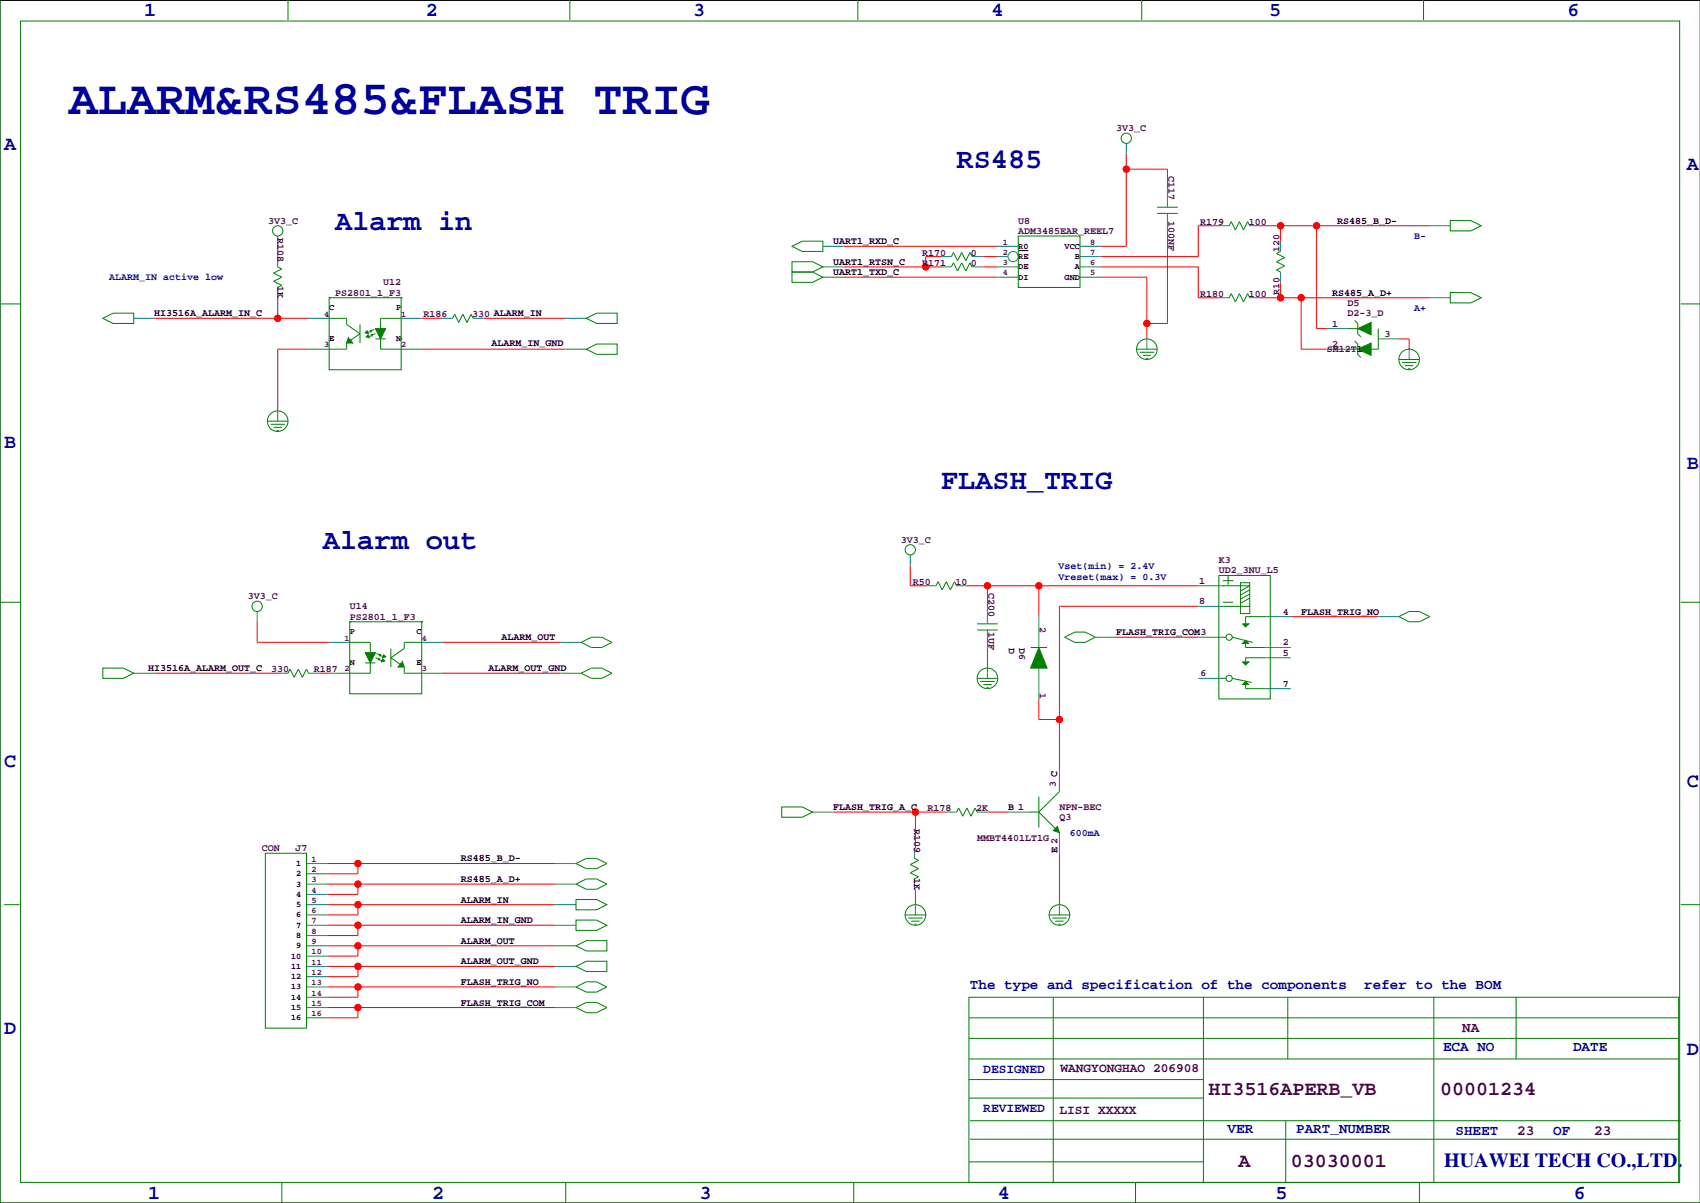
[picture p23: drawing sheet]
<svg xmlns="http://www.w3.org/2000/svg" width="420mm" height="297mm" viewBox="0 0 420 297" stroke-linecap="round" stroke-linejoin="round" font-family="sans-serif">
<defs><g id="words">
<text font-size="12" fill="#0000a0" x="17" y="28.1">ALARM&amp;RS485&amp;FLASH TRIG</text>
<g font-size="7.1" fill="#0000a0">
<text x="236.2" y="41.6">RS485</text>
<text x="82.8" y="56.8">Alarm in</text>
<text x="232.4" y="120.8">FLASH_TRIG</text>
<text x="79.8" y="135.6">Alarm out</text>
</g>
<g font-size="4.9" fill="#0000a0">
<text x="35.6" y="3.9">1</text>
<text x="105.2" y="3.9">2</text>
<text x="171.2" y="3.9">3</text>
<text x="244.9" y="3.9">4</text>
<text x="313.4" y="3.9">5</text>
<text x="387.1" y="3.9">6</text>
<text x="1" y="36.9">A</text>
<text x="416.6" y="42">A</text>
<text x="1" y="110.6">B</text>
<text x="416.6" y="115.7">B</text>
<text x="1" y="189.3">C</text>
<text x="416.6" y="194.4">C</text>
<text x="1" y="255.4">D</text>
<text x="416.6" y="260.5">D</text>
<text x="356.6" y="288">HUAWEI TECH CO.,LTD.</text>
<text x="36.6" y="296">1</text>
<text x="106.7" y="296">2</text>
<text x="172.7" y="296">3</text>
<text x="246.4" y="296">4</text>
<text x="315" y="296">5</text>
<text x="388.6" y="296">6</text>
</g>
<g font-size="4.9" fill="#400040">
<text x="298.5" y="270.5">HI3516APERB_VB</text>
<text x="355.6" y="270.5">00001234</text>
<text x="305.9" y="288.3">A</text>
<text x="318.8" y="288.3">03030001</text>
</g>
<g font-size="3.5" fill="#0000a0">
<text x="239.5" y="244.2">The type and specification of the components</text>
<text x="336.9" y="244.2">refer to the BOM</text>
<text x="356.4" y="259.4">ECA NO</text>
<text x="388.5" y="259.4">DATE</text>
<text x="303.1" y="279.7">VER</text>
<text x="320.1" y="279.7">PART_NUMBER</text>
<text x="359.4" y="280.3">SHEET</text>
<text x="383.5" y="280.3">OF</text>
</g>
<g font-size="3.5" fill="#400040">
<text x="361.1" y="254.9">NA</text>
<text x="374.6" y="280.3">23</text>
<text x="393.7" y="280.3">23</text>
</g>
<g font-size="3.2" fill="#0000a0">
<text x="242.8" y="264.9">DESIGNED</text>
<text x="242.8" y="274.5">REVIEWED</text>
</g>
<g font-size="3.2" fill="#400040">
<text x="261.9" y="264.7">WANGYONGHAO 206908</text>
<text x="261.6" y="275.1">LISI XXXXX</text>
</g>
<g font-size="2.5" fill="#400040">
<text x="275.6" y="32.4">3V3_C</text>
<text x="288.5" y="43.5" transform="rotate(90 288.5 43.5)">C117</text>
<text x="66.3" y="55.2">3V3_C</text>
<text x="68.6" y="58.7" transform="rotate(90 68.6 58.7)">R108</text>
<text x="251.5" y="55.2">U8</text>
<text x="251.5" y="57.8">ADM3485EAR_REEL7</text>
<text x="288.5" y="54.5" transform="rotate(90 288.5 54.5)">100NF</text>
<text x="296.3" y="55.5">R179</text>
<text x="308.4" y="55.5">100</text>
<text x="227.8" y="65.6">R171</text>
<text x="227.8" y="63.1">R170</text>
<text x="239.8" y="65.6">0</text>
<text x="239.8" y="63.1">0</text>
<text x="316" y="62.3" transform="rotate(-90 316 62.3)">120</text>
<text x="68.6" y="70.7" transform="rotate(90 68.6 70.7)">1K</text>
<text x="94.6" y="70.5">U12</text>
<text x="82.8" y="73">PS2801_1_F3</text>
<text x="296.3" y="73.3">R180</text>
<text x="308.4" y="73.3">100</text>
<text x="316" y="72.9" transform="rotate(-90 316 72.9)">R10</text>
<text x="332.7" y="75.6">D5</text>
<text x="104.6" y="78.3">R186</text>
<text x="116.6" y="78.3">330 ALARM_IN</text>
<text x="329" y="80.6">1</text>
<text x="332.7" y="78.1">D2-3_D</text>
<text x="341.9" y="83.2">3</text>
<text x="327.7" y="87">SM12T1</text>
<text x="329" y="85.7">2</text>
<text x="222.5" y="134">3V3_C</text>
<text x="301" y="139.1">K3</text>
<text x="301" y="141.6">UD2_3NU_L5</text>
<text x="61.2" y="147.9">3V3_C</text>
<text x="225.4" y="144.4">R50</text>
<text x="236" y="144.4">10</text>
<text x="244.1" y="146.3" transform="rotate(90 244.1 146.3)">C200</text>
<text x="296.2" y="149.2">8</text>
<text x="296.2" y="144.1">1</text>
<text x="86.4" y="150.5">U14</text>
<text x="86.4" y="153">PS2801_1_F3</text>
<text x="256.8" y="154.8" transform="rotate(90 256.8 154.8)">2</text>
<text x="316.8" y="151.8">4</text>
<text x="244.1" y="156.1" transform="rotate(90 244.1 156.1)">1UF</text>
<text x="249.1" y="159.9" transform="rotate(90 249.1 159.9)">D</text>
<text x="251.7" y="159.9" transform="rotate(90 251.7 159.9)">D6</text>
<text x="316.8" y="159.4">2</text>
<text x="316.8" y="161.9">5</text>
<text x="66.9" y="166">330</text>
<text x="77.5" y="166">R187</text>
<text x="296.4" y="167">6</text>
<text x="256.8" y="171.1" transform="rotate(90 256.8 171.1)">1</text>
<text x="316.8" y="169.5">7</text>
<text x="260.7" y="194.4" transform="rotate(-90 260.7 194.4)">3 C</text>
<text x="229" y="200.3">R178</text>
<text x="241" y="200.3">2K</text>
<text x="261.6" y="200">NPN-BEC</text>
<text x="261.6" y="202.6">Q3</text>
<text x="225.8" y="204.8" transform="rotate(90 225.8 204.8)">R109</text>
<text x="241.3" y="207.6">MMBT4401LT1G</text>
<text x="64.6" y="210.2">CON</text>
<text x="73" y="210.2">J7</text>
<text x="225.8" y="216.8" transform="rotate(90 225.8 216.8)">1K</text>
</g>
<g font-size="2.5">
<text x="330.2" y="55.2">RS485_B_D-</text>
<text x="205.7" y="65.4">UART1_RTSN_C</text>
<text x="205.7" y="60.3">UART1_RXD_C</text>
<text x="205.7" y="67.9">UART1_TXD_C</text>
<text x="328.9" y="73">RS485_A_D+</text>
<text x="38.1" y="78.1">HI3516A_ALARM_IN_C</text>
<text x="121.4" y="85.5">ALARM_IN_GND</text>
<text x="321.3" y="151.8">FLASH_TRIG_NO</text>
<text x="123.8" y="158.1">ALARM_OUT</text>
<text x="275.6" y="156.8">FLASH_TRIG_COM3</text>
<text x="36.6" y="165.7">HI3516A_ALARM_OUT_C</text>
<text x="120.6" y="165.7">ALARM_OUT_GND</text>
<text x="205.7" y="200">FLASH_TRIG_A_C</text>
<text x="248.9" y="200">B 1</text>
<text x="113.8" y="212.7">RS485_B_D-</text>
<text x="261.1" y="210.7" transform="rotate(-90 261.1 210.7)">E 2</text>
<text x="113.8" y="217.8">RS485_A_D+</text>
<text x="113.8" y="228">ALARM_IN_GND</text>
<text x="113.8" y="222.9">ALARM_IN</text>
<text x="113.8" y="233">ALARM_OUT</text>
<text x="113.8" y="238.1">ALARM_OUT_GND</text>
<text x="113.8" y="243.2">FLASH_TRIG_NO</text>
<text x="113.8" y="248.3">FLASH_TRIG_COM</text>
</g>
<g font-size="2.5" fill="#0000a0">
<text x="349.3" y="59">B-</text>
<text x="26.9" y="69.2">ALARM_IN active low</text>
<text x="349.3" y="76.8">A+</text>
<text x="261.4" y="140.6">Vset(min) = 2.4V</text>
<text x="261.4" y="143.1">Vreset(max) = 0.3V</text>
<text x="264.2" y="206.4">600mA</text>
</g>
<g font-size="2.1" fill="#400040">
<text x="247.7" y="65.5">3</text>
<text x="247.7" y="60.4">1</text>
<text x="247.7" y="62.9">2</text>
<text x="269.2" y="62.9">7</text>
<text x="269.2" y="65.5">6</text>
<text x="269.2" y="60.4">8</text>
<text x="247.7" y="68">4</text>
<text x="269.2" y="68">5</text>
<text x="80" y="78.2">4</text>
<text x="99.1" y="78.2">1</text>
<text x="80" y="85.8">3</text>
<text x="99.1" y="85.8">2</text>
<text x="85.1" y="158.2">1</text>
<text x="104.1" y="158.2">4</text>
<text x="85.1" y="165.8">2</text>
<text x="104.1" y="165.8">3</text>
<text x="77" y="212.8">1</text>
<text x="77" y="215.3">2</text>
<text x="77" y="217.9">3</text>
<text x="77" y="220.4">4</text>
<text x="77" y="222.9">5</text>
<text x="77" y="225.5">6</text>
<text x="77" y="228">7</text>
<text x="77" y="230.6">8</text>
<text x="77" y="233.1">9</text>
<text x="77" y="235.6">10</text>
<text x="77" y="238.2">11</text>
<text x="77" y="240.7">12</text>
<text x="77" y="243.3">13</text>
<text x="77" y="245.8">14</text>
<text x="77" y="248.3">15</text>
<text x="77" y="250.9">16</text>
</g>
<g font-size="2.1">
<text x="251.5" y="61.4">R0</text>
<text x="251.5" y="64">RE</text>
<text x="262.9" y="61.4">VCC</text>
<text x="265.4" y="64">B</text>
<text x="251.5" y="69">DI</text>
<text x="251.5" y="66.5">DE</text>
<text x="262.9" y="69">GND</text>
<text x="265.4" y="66.5">A</text>
<text x="81.3" y="76.7">C</text>
<text x="97.8" y="76.7">P</text>
<text x="81.3" y="84.3">E</text>
<text x="97.8" y="84.3">N</text>
<text x="86.4" y="156.7">P</text>
<text x="102.9" y="156.7">C</text>
<text x="86.4" y="164.3">N</text>
<text x="102.9" y="164.3">E</text>
<text x="73.2" y="213.8">1</text>
<text x="73.2" y="216.4">2</text>
<text x="73.2" y="218.9">3</text>
<text x="73.2" y="221.4">4</text>
<text x="73.2" y="224">5</text>
<text x="73.2" y="226.5">6</text>
<text x="73.2" y="229.1">7</text>
<text x="73.2" y="231.6">8</text>
<text x="71.9" y="236.7">10</text>
<text x="71.9" y="239.2">11</text>
<text x="73.2" y="234.1">9</text>
<text x="71.9" y="241.8">12</text>
<text x="71.9" y="244.3">13</text>
<text x="71.9" y="246.8">14</text>
<text x="71.9" y="249.4">15</text>
<text x="71.9" y="251.9">16</text>
</g>
</g></defs>
<path d="M419.9 .1h-419.9v296.9h419.9M251.5 61.9h2.4" fill="none" stroke="#000" stroke-width=".25"/>
<g fill="none" stroke="#008080" stroke-width=".25">
<path d="M278.1 35.4v2.6M68.6 58.3v2.5M288.3 46.8v4.4M288.3 52.7v4.3M301 55.7h2.5M308.6 55.7h2.5M316.2 59.5v2.6M353.1 55.7h5M33 78.6h5.1M68.6 63.4v2.5M68.6 71v2.5M76.2 78.6h5.1"/>
<path d="M99.1 78.6h5M109.2 78.6h2.6M116.8 78.6h2.6M139.7 78.6h5.1M203.2 68.4h5.1M203.2 60.8h5.1M203.2 65.9h5.1M232.4 65.9h2.5M232.4 63.4h2.5M240 65.9h2.6M240 63.4h2.6M246.4 68.4h5.1"/>
<path d="M246.4 60.8h5.1M246.4 65.9h5.1M246.4 63.4h2.5M266.7 68.4h5.1M266.7 60.8h5.1M266.7 65.9h5.1M266.7 63.4h5.1M301 73.5h2.5M308.6 73.5h2.5M316.2 67.2v2.5M353.1 73.5h5M76.2 86.2h5.1"/>
<path d="M99.1 86.2h5M139.7 86.2h5.1M283.2 83.7v2.5M327.7 86.2h5M327.7 81.1h5M340.4 83.7h5M348 86.2v2.6M68.6 101.5v2.5M224.8 137v2.6M63.5 151v2.5M81.3 158.6h5.1M104.1 158.6h5.1"/>
<path d="M138.4 158.6h5.1M228.6 144.6h2.5M236.2 144.6h2.6M243.8 149.7v4.3M243.8 155.6v4.3M256.5 152.3v7.6M270.5 157.3h5.1M295.9 157.3h5.6M295.9 144.6h6.4M295.9 149.7h6.4M312.4 159.9h6.4M312.7 152.3h6.1"/>
<path d="M340.4 152.3h5M33 166.2h5.1M68.6 166.2h2.5M76.2 166.2h2.5M81.3 166.2h5.1M104.1 166.2h5.1M138.4 166.2h5.1M243.8 165v2.5M256.5 165v7.6M295.9 167.5h5.6M312.4 170h6.4M312.7 162.4h6.1"/>
<path d="M261.6 190.4v5M75.7 218.3h5.1M75.7 213.2h5.1M75.7 215.8h5.1M137.2 218.3h5M137.2 213.2h5M200.7 200.5h5M225.8 209.4v2.5M225.8 217v2.6M233.7 200.5h2.5M241.3 200.5h2.5M248.9 200.5h5.1"/>
<path d="M261.6 205.6v5.1M75.7 223.4h5.1M75.7 228.5h5.1M75.7 233.5h5.1M75.7 238.6h5.1M75.7 220.8h5.1M75.7 225.9h5.1M75.7 231h5.1M75.7 236.1h5.1M137.2 223.4h5M137.2 228.5h5M137.2 233.5h5"/>
<path d="M137.2 238.6h5M226.1 223.4v2.5M261.6 223.4v2.5M75.7 243.7h5.1M75.7 248.8h5.1M75.7 241.2h5.1M75.7 246.2h5.1M75.7 251.3h5.1M137.2 243.7h5M137.2 248.8h5"/>
<circle cx="250.2" cy="63.4" r="1.27"/>
</g>
<g fill="none" stroke="#008000" stroke-width=".25">
<path d="M0 -.1v297.1h419.9M71.1 0v4.9M140.7 0v4.9M211.8 0v4.9M281.9 0v4.9M351.5 0v4.9M5.1 5.2h409.7v286.8h-409.7zM251.5 58.3h15.2v12.7h-15.2zM285.8 51.2h5M285.8 52.7h5M303.5 55.7l.5-1 1.1 2.1 1-2.1 1 2.1 1-2.1 .5 1M358.1 54.5h5.1l2.6 1.2-2.6 1.3h-5.1z"/>
<path d="M0 75h5.1M25.4 78.6l2.5-1.3h5.1v2.6h-5.1zM68.6 65.9l1 .5-2 1 2 1-2 1.1 2 1-1 .5M76.2 78.6h.1M81.3 73.5h17.8v17.8h-17.8zM81.3 73.5h.1M81.3 78.6h4.3v1.5l3.3 2.3-3.3 2.3v1.5h-4.3M99.1 73.5h.1M99.1 78.6h-5.1v2.5M111.8 78.6l.5-1 1 2 1-2 1 2 1-2 .5 1M144.8 78.6l2.5-1.3h5.1v2.6h-5.1zM195.6 67.2h5.1l2.5 1.2-2.5 1.3h-5.1z"/>
<path d="M195.6 60.8l2.5-1.3h5.1v2.6h-5.1zM195.6 64.6h5.1l2.5 1.3-2.5 1.3h-5.1zM234.9 63.4l.6-1.1 1 2.1 1-2.1 1 2.1 1-2.1 .5 1.1M234.9 65.9l.6-1 1 2 1-2 1 2 1-2 .5 1M303.5 73.5l.5-1 1.1 2 1-2 1 2 1-2 .5 1M316.2 62.1l-1 .5 2 1-2 1 2 1-2 1.1 1 .5M334.5 79.1l.8 .8v2.5l.7 .8M358.1 72.2h5.1l2.6 1.3-2.6 1.3h-5.1zM415 75h4.9M88.9 80.1v4.6M92.5 81.4l-1.1 .2 .3 .3-1.5 .3M92.7 82.4l-1 .3 .2 .2-1.5 .3"/>
<path d="M92.7 83.7h2.5M94 83.7v2.5h5.1M99.1 83.7h.1M144.8 86.2l2.5-1.3h5.1v2.6h-5.1zM280.7 86.2h5.1M281.4 87h3.6M282.2 87.7h2M283 88.5h.5M332.7 86.2h2.6M332.7 81.1h2.6M334.5 84.2l.8 .7v2.6l.7 .8M340.4 81.1v5.1h-4.4"/>
<path d="M345.4 88.8h5.1M346.2 89.5h3.6M347 90.3h2M347.7 91h.5M66 104h5.1M66.8 104.8h3.6M67.6 105.5h2M68.3 106.3h.5M0 148.7h5.1M86.4 153.5h17.7v17.8h-17.7zM86.4 153.5h.1M86.4 158.6h5v2.5"/>
<path d="M104.1 153.5h.1M104.1 158.6h-4.3v1.5l-3.3 2.3 3.3 2.3v1.5h4.3M109.2 158.6h.1M143.5 158.6l2.5-1.3h2.6l2.5 1.3-2.5 1.3h-2.6zM231.1 144.6l.5-1 1.1 2.1 1-2.1 1 2.1 1-2.1 .5 1M241.3 154h5.1M241.3 155.6h5.1M254.5 159.9h4.1M262.9 157.3l2.5-1.2h2.6l2.5 1.2-2.5 1.3h-2.6zM301 142.1h12.7v30.5h-12.7zM301.5 157.3h1.3M302 144.6h.1"/>
<path d="M302 148.7h2.5M302 143.4h2.5M302.3 144.6h6.3l-2.3 1.3M302.3 149.7h6.3M303.3 142.1v2.3M304.3 157.3h.1M304.3 157.3l5.1 1.3M306.3 143.9h2.3v7.6h-2.3zM307.6 154.5h.1M307.6 158.9v1h4.8M308.6 147.7l-2.3 1.3M308.6 146.7l-2.3 1.2"/>
<path d="M308.6 145.7l-2.3 1.2M312.7 152.3h-5.1v1.7M345.4 152.3l2.6-1.3h2.5l2.6 1.3-2.6 1.2h-2.5zM415 148.7h4.9M25.4 165h5.1l2.5 1.2-2.5 1.3h-5.1zM71.1 166.2l.5-1 1 2 1.1-2 1 2 1-2 .5 1M86.4 163.7h.1M90.2 163.7h2.5M91.4 163.7v2.5h-5M92.7 162.4l1 .3-.2 .2 1.5 .3M93 161.4l1 .3-.3 .2 1.5 .3M96.5 160.1v4.6"/>
<path d="M143.5 166.2l2.5-1.2h2.6l2.5 1.2-2.5 1.3h-2.6zM241.3 167.5h5.1M242.1 168.3h3.5M242.8 169h2.1M243.6 169.8h.5M301.5 167.5h1.3M304.3 167.5l4.8 1M307.6 163.9h.1M307.6 169v1h4.8M312.7 162.4h-5.1v1M193 199.2h5.1l2.6 1.3-2.6 1.3h-5.1zM256.5 196.7v7.6"/>
<path d="M261.6 195.4l-5.1 5.1M65.5 210.7h10.2v43.2h-10.2zM142.2 218.3l2.6-1.3h2.5l2.6 1.3-2.6 1.3h-2.5zM142.2 213.2l2.6-1.3h2.5l2.6 1.3-2.6 1.3h-2.5zM225.8 211.9l1 .6-2 1 2 1-2 1 2 1-1 .5M236.2 200.5l.5-1 1 2 1.1-2 1 2 1-2 .5 1M254 200.5h2.5M256.5 200.5l5.1 5.1M1 223.4h3.8M142.2 222.1h5.1l2.6 1.3-2.6 1.2h-5.1zM142.2 227.2h5.1l2.6 1.3-2.6 1.2h-5.1zM142.2 233.5l2.6-1.2h5.1v2.5h-5.1z"/>
<path d="M142.2 238.6l2.6-1.3h5.1v2.6h-5.1zM223.5 225.9h5.1M224.3 226.7h3.5M225 227.4h2.1M225.8 228.2h.5M259.1 225.9h5.1M259.8 226.7h3.6M260.6 227.4h2M261.4 228.2h.5M415 223.4h4.9M142.2 243.7l2.6-1.3h2.5l2.6 1.3-2.6 1.3h-2.5zM142.2 248.8l2.6-1.3h2.5l2.6 1.3-2.6 1.2h-2.5z"/>
<path d="M239.3 246.2h175.2v45.8h-175.2zM239.3 251.3h175.2M239.3 256.4h175.2M260.1 246.2v45.8M297.2 246.2v45.8M318 246.2v15.3M354.1 246.2v45.8M374.4 246.2v15.3M239.3 266.6h57.9M239.3 261.5h175.2M239.3 271.1h57.9M239.5 276.7h175.5"/>
<path d="M317.5 276.7v15.3M69.6 292v5M139.7 292v5M210.8 292v5M239.3 286.9h57.9M239.5 281.3h175M280.4 292v5M350.5 292v5M383.5 287.4h.1"/>
<circle cx="278.1" cy="34.1" r="1.27"/>
<circle cx="68.6" cy="57" r="1.27"/>
<circle cx="283.2" cy="86.2" r="2.54"/>
<circle cx="348" cy="88.8" r="2.54"/>
<circle cx="68.6" cy="104" r="2.54"/>
<circle cx="224.8" cy="135.7" r="1.27"/>
<circle cx="63.5" cy="149.7" r="1.27"/>
<circle cx="303.5" cy="157.3" r=".76"/>
<circle cx="243.8" cy="167.5" r="2.54"/>
<circle cx="303.5" cy="167.5" r=".76"/>
<circle cx="226.1" cy="225.9" r="2.54"/>
<circle cx="261.6" cy="225.9" r="2.54"/>
</g>
<g fill="none" stroke="#f00" stroke-width=".25">
<path d="M278.1 38v22.8h-6.3M278.1 41.8h10.2v5M288.3 57v22.9h-5.1M301 55.7h-5.1v7.7h-24.1M311.1 55.7h42M316.2 55.7v3.8M325.1 55.7v25.4h2.6M38.1 78.6h38.1M68.6 60.8v2.6M68.6 73.5v5.1M104.1 78.6h5.1M119.4 78.6h20.3"/>
<path d="M208.3 68.4h38.1M208.3 65.9h24.1M208.3 60.8h38.1M232.4 63.4h-3.8v2.5M242.6 65.9h3.8M242.6 63.4h3.8M271.8 68.4h11.4v15.3M271.8 65.9h24.1v7.6h5.1M311.1 73.5h42M316.2 69.7v3.8M321.3 73.5v12.7h6.4M76.2 86.2h-7.6v15.3"/>
<path d="M104.1 86.2h35.6M345.4 83.7h2.6v2.5M224.8 139.6v5h3.8M63.5 153.5v5.1h17.8M109.2 158.6h29.2M238.8 144.6h57.1M243.8 144.6v5.1M243.8 159.9v5.1M256.5 144.6v7.7M275.6 157.3h20.3M295.9 149.7h-34.3v40.7M318.8 152.3h21.6"/>
<path d="M38.1 166.2h30.5M78.7 166.2h2.6M109.2 166.2h29.2M256.5 172.6v5.1h5.1M80.8 213.2h56.4M80.8 218.3h56.4M88.4 213.2v2.6h-7.6M88.4 218.3v2.5h-7.6M205.7 200.5h28M225.8 219.6l.3 .2v3.6M226.1 200.5v8.9h-.3M243.8 200.5h5.1"/>
<path d="M261.6 210.7v12.7M80.8 223.4h56.4M80.8 228.5h56.4M80.8 238.6h56.4M80.8 233.5h56.4M88.4 223.4v2.5h-7.6M88.4 228.5v2.5h-7.6M88.4 233.5v2.6h-7.6M88.4 238.6v2.6h-7.6M80.8 243.7h56.4M80.8 248.8h56.4M88.4 243.7v2.5h-7.6"/>
<path d="M88.4 248.8v2.5h-7.6"/>
<circle cx="278.1" cy="41.8" r=".76"/>
<circle cx="316.2" cy="55.7" r=".76"/>
<circle cx="325.1" cy="55.7" r=".76"/>
<circle cx="68.6" cy="78.6" r=".76"/>
<circle cx="228.6" cy="65.9" r=".76"/>
<circle cx="283.2" cy="79.9" r=".76"/>
<circle cx="316.2" cy="73.5" r=".76"/>
<circle cx="321.3" cy="73.5" r=".76"/>
<circle cx="243.8" cy="144.6" r=".76"/>
<circle cx="256.5" cy="144.6" r=".76"/>
<circle cx="261.6" cy="177.7" r=".76"/>
<circle cx="88.4" cy="218.3" r=".76"/>
<circle cx="88.4" cy="213.2" r=".76"/>
<circle cx="226.1" cy="200.5" r=".76"/>
<circle cx="88.4" cy="233.5" r=".76"/>
<circle cx="88.4" cy="223.4" r=".76"/>
<circle cx="88.4" cy="228.5" r=".76"/>
<circle cx="88.4" cy="238.6" r=".76"/>
<circle cx="88.4" cy="248.8" r=".76"/>
<circle cx="88.4" cy="243.7" r=".76"/>
</g>
<g fill="#f00" stroke="#f00" stroke-width=".25">
<circle cx="243.8" cy="144.6" r=".76"/>
<circle cx="256.5" cy="144.6" r=".76"/>
<circle cx="261.6" cy="177.7" r=".76"/>
<circle cx="283.2" cy="79.9" r=".76"/>
<circle cx="278.1" cy="41.8" r=".76"/>
<circle cx="228.6" cy="65.9" r=".76"/>
<circle cx="325.1" cy="55.7" r=".76"/>
<circle cx="316.2" cy="55.7" r=".76"/>
<circle cx="321.3" cy="73.5" r=".76"/>
<circle cx="316.2" cy="73.5" r=".76"/>
<circle cx="88.4" cy="223.4" r=".76"/>
<circle cx="88.4" cy="228.5" r=".76"/>
<circle cx="88.4" cy="213.2" r=".76"/>
<circle cx="88.4" cy="218.3" r=".76"/>
<circle cx="88.4" cy="243.7" r=".76"/>
<circle cx="88.4" cy="238.6" r=".76"/>
<circle cx="88.4" cy="233.5" r=".76"/>
<circle cx="226.1" cy="200.5" r=".76"/>
<circle cx="88.4" cy="248.8" r=".76"/>
<circle cx="68.6" cy="78.6" r=".76"/>
</g>
<g fill="#008000" stroke="#008000" stroke-width=".25">
<path d="M86.1 83.2l1 1.5h-1.5z" fill-rule="evenodd"/>
<path d="M90.4 83.2l.5-.5 .3 .7z" fill-rule="evenodd"/>
<path d="M90.2 82.2l.5-.6 .2 .8z" fill-rule="evenodd"/>
<path d="M92.7 81.1h2.5l-1.2 2.6z" fill-rule="evenodd"/>
<path d="M335.3 86.2l3.3-1.5v3z" fill-rule="evenodd"/>
<path d="M335.3 81.1l3.3-1.5v3.1z" fill-rule="evenodd"/>
<path d="M99.3 163.2l.5 1.5h-1.5z" fill-rule="evenodd"/>
<path d="M94.5 162.7l.5 .5-.8 .2z" fill-rule="evenodd"/>
<path d="M94.7 161.7l.5 .5-.7 .2z" fill-rule="evenodd"/>
<path d="M90.2 161.1h2.5l-1.3 2.6z" fill-rule="evenodd"/>
<path d="M256.5 159.9l2.1 5.1h-4.1z" fill-rule="evenodd"/>
<path d="M307.6 168.3l.8 .7h-1.6z" fill-rule="evenodd"/>
<path d="M306.8 163.4h1.6l-.8 .8z" fill-rule="evenodd"/>
<path d="M306.8 154h1.6l-.8 .8z" fill-rule="evenodd"/>
<path d="M307.6 158.1l.8 .8h-1.6z" fill-rule="evenodd"/>
<path d="M261.1 204.1l.5 1.5-1.5-.5z" fill-rule="evenodd"/>
</g>
<use href="#words"/>
</svg>
